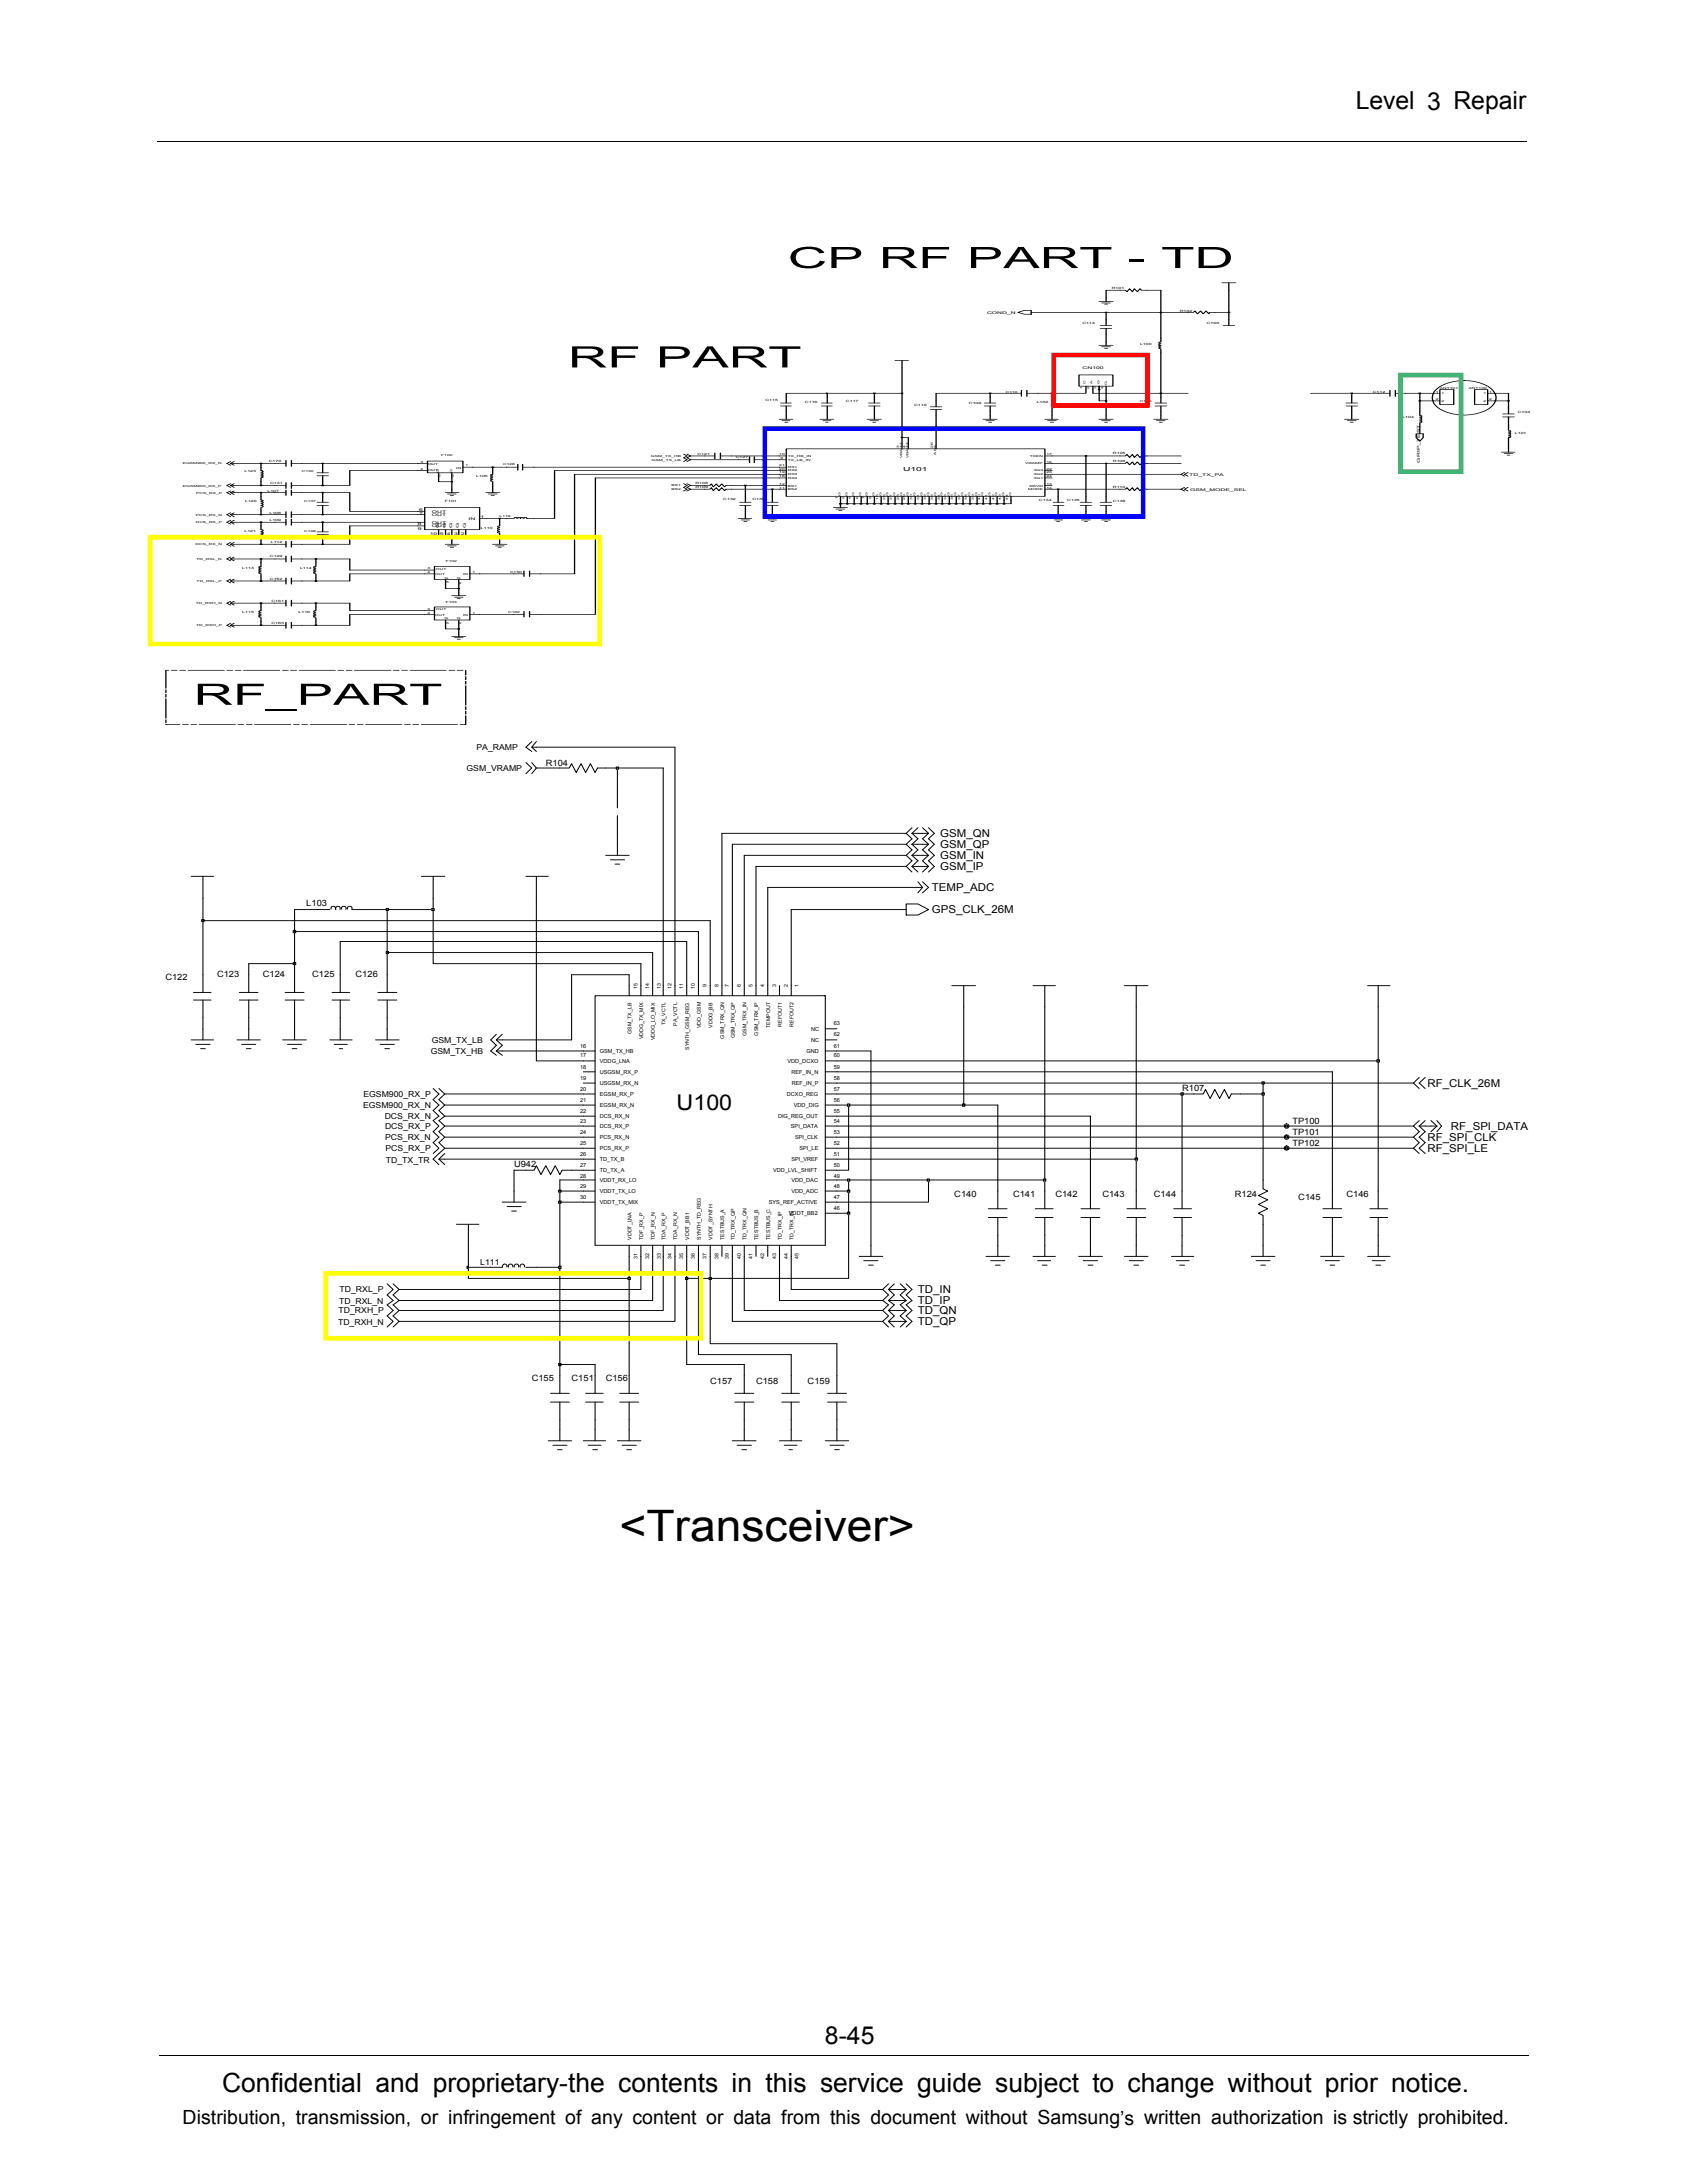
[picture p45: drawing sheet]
<svg xmlns="http://www.w3.org/2000/svg" width="216mm" height="279mm" viewBox="0 0 216 279" stroke-linecap="round" stroke-linejoin="round" font-family="sans-serif">
<defs><g id="words">
<text font-size="5.6" x="79.3" y="197.2">&lt;Transceiver&gt;</text>
<g font-size="3.8">
<text x="100.8" y="34.3">CP RF PART - TD</text>
<text x="72.7" y="47">RF PART</text>
<text x="24.8" y="90.2">RF_PART</text>
</g>
<text font-size="3.4" x="28.4" y="267.7">Confidential and proprietary-the contents in this service guide subject to change without prior notice.</text>
<g font-size="3.2">
<text x="173.5" y="14">Level 3 Repair</text>
<text x="105.6" y="261.6">8-45</text>
</g>
<text font-size="2.8" x="86.6" y="142">U100</text>
<text font-size="2.5" x="23.4" y="271.9">Distribution, transmission, or infringement of any content or data from this document without Samsung’s written authorization is strictly prohibited.</text>
<g font-size="1.4">
<text x="120.3" y="107.1">GSM_QN</text>
<text x="120.3" y="108.6">GSM_QP</text>
<text x="120.3" y="110">GSM_IN</text>
<text x="120.3" y="111.4">GSM_IP</text>
<text x="119.3" y="116.9">GPS_CLK_26M</text>
<text x="119.3" y="114.1">TEMP_ADC</text>
<text x="182.7" y="139.1">RF_CLK_26M</text>
<text x="182.7" y="146">RF_SPI_CLK</text>
<text x="182.7" y="147.4">RF_SPI_LE</text>
<text x="185.7" y="144.6">RF_SPI_DATA</text>
<text x="117.5" y="165.5">TD_IN</text>
<text x="117.5" y="166.9">TD_IP</text>
<text x="117.5" y="168.2">TD_QN</text>
<text x="117.5" y="169.6">TD_QP</text>
</g>
<g font-size="1.1">
<text x="69.9" y="98">R104</text>
<text x="39.2" y="116">L103</text>
<text x="21.2" y="125.5">C122</text>
<text x="27.8" y="125">C123</text>
<text x="33.6" y="125">C124</text>
<text x="40" y="125">C125</text>
<text x="45.5" y="125">C126</text>
<text x="151.3" y="139.6">R107</text>
<text x="165.4" y="143.8">TP100</text>
<text x="65.8" y="149.4">U942</text>
<text x="165.4" y="146.7">TP102</text>
<text x="165.4" y="145.2">TP101</text>
<text x="122.1" y="153.2">C140</text>
<text x="129.6" y="153.2">C141</text>
<text x="135.1" y="153.2">C142</text>
<text x="141.1" y="153.2">C143</text>
<text x="147.7" y="153.2">C144</text>
<text x="158" y="153.2">R124</text>
<text x="166.2" y="153.6">C145</text>
<text x="172.3" y="153.2">C146</text>
<text x="68.1" y="176.8">C155</text>
<text x="73.2" y="176.8">C151</text>
<text x="77.5" y="176.8">C156</text>
<text x="90.9" y="177.2">C157</text>
<text x="96.8" y="177.2">C158</text>
<text x="103.4" y="177.2">C159</text>
</g>
<g font-size="1">
<text x="61" y="96">PA_RAMP</text>
<text x="59.7" y="98.7">GSM_VRAMP</text>
<text x="55.1" y="134.9">GSM_TX_HB</text>
<text x="55.2" y="133.5">GSM_TX_LB</text>
<text x="46.5" y="141.8">EGSM900_RX_N</text>
<text x="46.5" y="140.4">EGSM900_RX_P</text>
<text x="49.2" y="143.2">DCS_RX_N</text>
<text x="49.3" y="145.9">PCS_RX_N</text>
<text x="49.3" y="144.5">DCS_RX_P</text>
<text x="49.3" y="147.3">PCS_RX_P</text>
<text x="49.4" y="148.9">TD_TX_TR</text>
<text x="61.5" y="161.9">L111</text>
<text x="43.4" y="166.8">TD_RXL_N</text>
<text x="43.5" y="165.4">TD_RXL_P</text>
<text x="43.3" y="169.5">TD_RXH_N</text>
<text x="43.3" y="168.1">TD_RXH_P</text>
</g>
<g font-size=".7">
<text x="115.6" y="60.3">U101</text>
<text x="81.6" y="126.6" transform="rotate(-90 81.6 126.6)">15</text>
<text x="83.1" y="126.6" transform="rotate(-90 83.1 126.6)">14</text>
<text x="84.6" y="126.6" transform="rotate(-90 84.6 126.6)">13</text>
<text x="85.2" y="131.2" transform="rotate(-90 85.2 131.2)">TX_VCTL</text>
<text x="85.9" y="126.6" transform="rotate(-90 85.9 126.6)">12</text>
<text x="86.7" y="131.3" transform="rotate(-90 86.7 131.3)">PA_VCTL</text>
<text x="87.4" y="126.6" transform="rotate(-90 87.4 126.6)">11</text>
<text x="88.9" y="126.6" transform="rotate(-90 88.9 126.6)">10</text>
<text x="89.7" y="131.6" transform="rotate(-90 89.7 131.6)">VDD_GSM</text>
<text x="90.4" y="126.4" transform="rotate(-90 90.4 126.4)">9</text>
<text x="91.2" y="131.6" transform="rotate(-90 91.2 131.6)">VDDG_BB</text>
<text x="91.9" y="126.4" transform="rotate(-90 91.9 126.4)">8</text>
<text x="93.3" y="126.4" transform="rotate(-90 93.3 126.4)">7</text>
<text x="94.8" y="126.4" transform="rotate(-90 94.8 126.4)">6</text>
<text x="96.3" y="126.4" transform="rotate(-90 96.3 126.4)">5</text>
<text x="97.8" y="126.4" transform="rotate(-90 97.8 126.4)">4</text>
<text x="98.6" y="131.6" transform="rotate(-90 98.6 131.6)">TEMPOUT</text>
<text x="99.3" y="126.4" transform="rotate(-90 99.3 126.4)">3</text>
<text x="100.1" y="131.4" transform="rotate(-90 100.1 131.4)">REFOUT1</text>
<text x="100.8" y="126.4" transform="rotate(-90 100.8 126.4)">2</text>
<text x="101.6" y="131.4" transform="rotate(-90 101.6 131.4)">REFOUT2</text>
<text x="102.2" y="126.4" transform="rotate(-90 102.2 126.4)">1</text>
<text x="103.8" y="132">NC</text>
<text x="106.7" y="131.2">63</text>
<text x="74.3" y="134.1">16</text>
<text x="74.3" y="135.3">17</text>
<text x="74.3" y="136.8">18</text>
<text x="76.8" y="134.8">GSM_TX_HB</text>
<text x="76.8" y="136.1">VDDG_LNA</text>
<text x="76.8" y="137.5">USGSM_RX_P</text>
<text x="80.8" y="132.3" transform="rotate(-90 80.8 132.3)">GSM_TX_LB</text>
<text x="82.3" y="133" transform="rotate(-90 82.3 133)">VDDG_TX_MIX</text>
<text x="83.8" y="133.1" transform="rotate(-90 83.8 133.1)">VDDG_LO_MIX</text>
<text x="88.2" y="134.3" transform="rotate(-90 88.2 134.3)">SYNTH_GSM_REG</text>
<text x="92.7" y="132.9" transform="rotate(-90 92.7 132.9)">GSM_TRX_QN</text>
<text x="94" y="132.9" transform="rotate(-90 94 132.9)">GSM_TRX_QP</text>
<text x="95.5" y="132.6" transform="rotate(-90 95.5 132.6)">GSM_TRX_IN</text>
<text x="97" y="132.5" transform="rotate(-90 97 132.5)">GSM_TRX_IP</text>
<text x="100.8" y="136.1">VDD_DCXO</text>
<text x="101.3" y="137.5">REF_IN_N</text>
<text x="103.2" y="134.8">GND</text>
<text x="103.8" y="133.3">NC</text>
<text x="106.7" y="135.3">60</text>
<text x="106.7" y="134.1">61</text>
<text x="106.7" y="136.8">59</text>
<text x="106.7" y="132.7">62</text>
<text x="74.3" y="139.6">20</text>
<text x="74.3" y="141">21</text>
<text x="74.3" y="142.4">22</text>
<text x="74.3" y="143.7">23</text>
<text x="74.3" y="138.2">19</text>
<text x="76.8" y="140.3">EGSM_RX_P</text>
<text x="76.8" y="141.7">EGSM_RX_N</text>
<text x="76.8" y="143.1">DCS_RX_N</text>
<text x="76.8" y="138.9">USGSM_RX_N</text>
<text x="99.6" y="143.1">DIG_REG_OUT</text>
<text x="100.7" y="140.3">DCXO_REG</text>
<text x="101.3" y="138.9">REF_IN_P</text>
<text x="101.6" y="141.7">VDD_DIG</text>
<text x="106.7" y="138.2">58</text>
<text x="106.7" y="143.7">54</text>
<text x="106.7" y="142.4">55</text>
<text x="106.7" y="141">56</text>
<text x="106.7" y="139.6">57</text>
<text x="74.3" y="145.1">24</text>
<text x="74.3" y="146.5">25</text>
<text x="74.3" y="147.9">26</text>
<text x="74.3" y="149.3">27</text>
<text x="76.8" y="144.4">DCS_RX_P</text>
<text x="76.8" y="145.8">PCS_RX_N</text>
<text x="76.8" y="147.2">PCS_RX_P</text>
<text x="76.8" y="148.6">TD_TX_B</text>
<text x="101.2" y="144.4">SPI_DATA</text>
<text x="101.3" y="148.6">SPI_VREF</text>
<text x="101.7" y="145.8">SPI_CLK</text>
<text x="102.3" y="147.2">SPI_LE</text>
<text x="106.7" y="149.3">50</text>
<text x="106.7" y="147.9">51</text>
<text x="106.7" y="146.5">52</text>
<text x="106.7" y="145.1">53</text>
<text x="74.3" y="153.4">30</text>
<text x="74.3" y="152">29</text>
<text x="74.3" y="150.7">28</text>
<text x="76.8" y="154.1">VDDT_TX_MIX</text>
<text x="76.8" y="152.7">VDDT_TX_LO</text>
<text x="76.8" y="150">TD_TX_A</text>
<text x="76.8" y="151.3">VDDT_RX_LO</text>
<text x="98.4" y="154.1">SYS_REF_ACTIVE</text>
<text x="99" y="150">VDD_LVL_SHIFT</text>
<text x="101" y="155.5">VDDT_BB2</text>
<text x="101.3" y="152.7">VDD_ADC</text>
<text x="101.3" y="151.3">VDD_DAC</text>
<text x="106.7" y="152">48</text>
<text x="106.7" y="150.7">49</text>
<text x="106.7" y="154.8">46</text>
<text x="106.7" y="153.4">47</text>
<text x="80.8" y="158.7" transform="rotate(-90 80.8 158.7)">VDDT_LNA</text>
<text x="81.6" y="161.2" transform="rotate(-90 81.6 161.2)">31</text>
<text x="82.3" y="158.7" transform="rotate(-90 82.3 158.7)">TDF_RX_P</text>
<text x="83.1" y="161.2" transform="rotate(-90 83.1 161.2)">32</text>
<text x="83.8" y="158.7" transform="rotate(-90 83.8 158.7)">TDF_RX_N</text>
<text x="84.6" y="161.2" transform="rotate(-90 84.6 161.2)">33</text>
<text x="85.2" y="158.7" transform="rotate(-90 85.2 158.7)">TDA_RX_P</text>
<text x="85.9" y="161.2" transform="rotate(-90 85.9 161.2)">34</text>
<text x="86.7" y="158.7" transform="rotate(-90 86.7 158.7)">TDA_RX_N</text>
<text x="87.4" y="161.2" transform="rotate(-90 87.4 161.2)">35</text>
<text x="88.2" y="158.7" transform="rotate(-90 88.2 158.7)">VDDT_BB1</text>
<text x="88.9" y="161.2" transform="rotate(-90 88.9 161.2)">36</text>
<text x="89.7" y="158.7" transform="rotate(-90 89.7 158.7)">SYNTH_TD_REG</text>
<text x="90.4" y="161.2" transform="rotate(-90 90.4 161.2)">37</text>
<text x="91.2" y="158.7" transform="rotate(-90 91.2 158.7)">VDDT_SYNTH</text>
<text x="91.9" y="161.2" transform="rotate(-90 91.9 161.2)">38</text>
<text x="92.7" y="158.7" transform="rotate(-90 92.7 158.7)">TESTBUS_A</text>
<text x="93.3" y="161.2" transform="rotate(-90 93.3 161.2)">39</text>
<text x="94" y="158.7" transform="rotate(-90 94 158.7)">TD_TRX_QP</text>
<text x="94.8" y="161.2" transform="rotate(-90 94.8 161.2)">40</text>
<text x="95.5" y="158.7" transform="rotate(-90 95.5 158.7)">TD_TRX_QN</text>
<text x="96.3" y="161.2" transform="rotate(-90 96.3 161.2)">41</text>
<text x="97" y="158.7" transform="rotate(-90 97 158.7)">TESTBUS_B</text>
<text x="97.8" y="161.2" transform="rotate(-90 97.8 161.2)">42</text>
<text x="98.5" y="158.7" transform="rotate(-90 98.5 158.7)">TESTBUS_C</text>
<text x="99.3" y="161.2" transform="rotate(-90 99.3 161.2)">43</text>
<text x="100.1" y="158.7" transform="rotate(-90 100.1 158.7)">TD_TRX_IP</text>
<text x="100.8" y="161.2" transform="rotate(-90 100.8 161.2)">44</text>
<text x="101.6" y="158.7" transform="rotate(-90 101.6 158.7)">TD_TRX_IN</text>
<text x="102.2" y="161.2" transform="rotate(-90 102.2 161.2)">45</text>
</g>
<g font-size=".5">
<text x="126.3" y="40.2">COND_N</text>
<text x="138.5" y="47.3">CN100</text>
<text x="181.7" y="59.2" transform="rotate(-90 181.7 59.2)">GRIP_TEST</text>
<text x="53.6" y="65.4">6</text>
<text x="53.6" y="65.9">7</text>
<text x="55.3" y="65.6">OUT</text>
<text x="152.2" y="60.9">TD_TX_PA</text>
<text x="152.3" y="62.8">GSM_MODE_SEL</text>
<text x="53.5" y="67.2">8</text>
<text x="53.5" y="67.8">9</text>
<text x="55" y="68.5">10</text>
<text x="55.3" y="66">OUT</text>
<text x="55.3" y="67">OUT</text>
<text x="55.3" y="67.5">OUT</text>
<text x="56.2" y="67.6" transform="rotate(-90 56.2 67.6)">G</text>
<text x="56.3" y="68.5">5</text>
<text x="57" y="67.6" transform="rotate(-90 57 67.6)">G</text>
<text x="57.2" y="68.5">4</text>
<text x="57.8" y="67.6" transform="rotate(-90 57.8 67.6)">G</text>
<text x="58.1" y="68.5">3</text>
<text x="58.7" y="67.6" transform="rotate(-90 58.7 67.6)">G</text>
<text x="59" y="68.5">2</text>
<text x="59.6" y="67.6" transform="rotate(-90 59.6 67.6)">G</text>
<text x="60" y="66.5">IN</text>
<text x="61.5" y="66.4">1</text>
</g>
<g font-size=".4">
<text x="138.5" y="41.5">C114</text>
<text x="142.3" y="37">R101</text>
<text x="151" y="39.9">R102</text>
<text x="154.4" y="41.5">C100</text>
<text x="145.9" y="44.1">L100</text>
<text x="98" y="51.4">C115</text>
<text x="103" y="51.6">C116</text>
<text x="108.3" y="51.4">C117</text>
<text x="117" y="51.9">C119</text>
<text x="124" y="51.7">C109</text>
<text x="132.7" y="51.6">L102</text>
<text x="175.7" y="50.3">C112</text>
<text x="179.5" y="53.5">L104</text>
<text x="194.2" y="52.8">C104</text>
<text x="34.4" y="59.2">C170</text>
<text x="89.3" y="58.3">C121</text>
<text x="94.2" y="58.6">C127</text>
<text x="142.4" y="59.2">R106</text>
<text x="142.4" y="58.1">R105</text>
<text x="193.9" y="55.5">L101</text>
<text x="31.3" y="60.4">L123</text>
<text x="31.4" y="64.2">L120</text>
<text x="34.2" y="62.9">L107</text>
<text x="34.5" y="65.8">L108</text>
<text x="34.6" y="61.9">C131</text>
<text x="56.9" y="64.3">F101</text>
<text x="60.9" y="61.1">L105</text>
<text x="89" y="62.5">R109</text>
<text x="89" y="62">R108</text>
<text x="92.6" y="64.1">C132</text>
<text x="96.3" y="64.1">C133</text>
<text x="133" y="64.2">C134</text>
<text x="136.6" y="64.2">C135</text>
<text x="142.4" y="62.5">R110</text>
<text x="142.4" y="64.2">C138</text>
<text x="31.3" y="68.1">L121</text>
<text x="34.5" y="66.7">L109</text>
<text x="34.5" y="71.3">C149</text>
<text x="34.6" y="69.5">L112</text>
<text x="61.6" y="67.6">L110</text>
<text x="31" y="72.8">L113</text>
<text x="34.5" y="74.3">C152</text>
<text x="34.7" y="77.1">C161</text>
<text x="38.4" y="72.8">L114</text>
<text x="31" y="78.4">L115</text>
<text x="34.7" y="79.9">C163</text>
<text x="38.2" y="78.4">L116</text>
</g>
<g font-size=".3">
<text x="128.7" y="50.2">C110</text>
<text x="138.5" y="49.8" transform="rotate(-90 138.5 49.8)">1</text>
<text x="138.9" y="49.2" transform="rotate(-90 138.9 49.2)">C</text>
<text x="139.4" y="49.8" transform="rotate(-90 139.4 49.8)">2</text>
<text x="139.8" y="49.2" transform="rotate(-90 139.8 49.2)">A</text>
<text x="140.3" y="49.8" transform="rotate(-90 140.3 49.8)">3</text>
<text x="140.7" y="49.2" transform="rotate(-90 140.7 49.2)">G</text>
<text x="141.2" y="49.8" transform="rotate(-90 141.2 49.8)">4</text>
<text x="141.6" y="49.3" transform="rotate(-90 141.6 49.3)">G</text>
<text x="145.9" y="51.4">C120</text>
<text x="183.7" y="50.2">1</text>
<text x="183.7" y="51.2">2</text>
<text x="184.3" y="49.8">ANT101</text>
<text x="184.5" y="50.5">1</text>
<text x="184.5" y="51.4">2</text>
<text x="188" y="49.8">ANT100</text>
<text x="189.9" y="50.5">1</text>
<text x="189.9" y="51.4">2</text>
<text x="190.6" y="50.2">1</text>
<text x="190.6" y="51.2">2</text>
<text x="23.4" y="59.4">EGSM900_RX_N</text>
<text x="53.8" y="59.2">3</text>
<text x="54.7" y="59.5">OUT</text>
<text x="56.5" y="58.4">F100</text>
<text x="58.4" y="60">IN</text>
<text x="59.6" y="59.7">1</text>
<text x="64.4" y="59.5">C128</text>
<text x="83.3" y="58.5">GSM_TX_HB</text>
<text x="83.4" y="59">GSM_TX_LB</text>
<text x="99.7" y="58.3">10</text>
<text x="99.7" y="59.7">21</text>
<text x="99.9" y="58.7">9</text>
<text x="100.8" y="59.9">RX1</text>
<text x="100.8" y="58.5">TX_HB_IN</text>
<text x="100.8" y="59">TX_LB_IN</text>
<text x="115" y="57.3" transform="rotate(-90 115 57.3)">3</text>
<text x="115.5" y="57.4" transform="rotate(-90 115.5 57.4)">TT</text>
<text x="115.5" y="58.7" transform="rotate(-90 115.5 58.7)">VBA</text>
<text x="115.8" y="57.3" transform="rotate(-90 115.8 57.3)">4</text>
<text x="116.2" y="57.4" transform="rotate(-90 116.2 57.4)">TT</text>
<text x="116.2" y="58.7" transform="rotate(-90 116.2 58.7)">VBA</text>
<text x="119.4" y="57.3" transform="rotate(-90 119.4 57.3)">26</text>
<text x="119.8" y="58.2" transform="rotate(-90 119.8 58.2)">ANT</text>
<text x="131.2" y="59.4">VRAMP</text>
<text x="131.8" y="58.5">TXEN</text>
<text x="133.9" y="59.2">16</text>
<text x="133.9" y="58.3">17</text>
<text x="23.4" y="62.3">EGSM900_RX_P</text>
<text x="25.1" y="66">PCS_RX_N</text>
<text x="25.1" y="63.2">PCS_RX_P</text>
<text x="38.6" y="60.5">C130</text>
<text x="38.9" y="64.3">C137</text>
<text x="53.8" y="60.2">4</text>
<text x="54.7" y="60.3">OUT</text>
<text x="56.2" y="60.6" transform="rotate(-90 56.2 60.6)">G</text>
<text x="56.4" y="61" transform="rotate(-90 56.4 61)">5</text>
<text x="57.8" y="60.6" transform="rotate(-90 57.8 60.6)">G</text>
<text x="58.1" y="61" transform="rotate(-90 58.1 61)">2</text>
<text x="86" y="62.7">BS2</text>
<text x="86" y="62.2">BS1</text>
<text x="99.7" y="60.2">20</text>
<text x="99.7" y="60.6">19</text>
<text x="99.7" y="61.1">18</text>
<text x="99.7" y="62">12</text>
<text x="99.7" y="62.5">11</text>
<text x="100.8" y="60.3">RX2</text>
<text x="100.8" y="60.8">RX3</text>
<text x="100.8" y="61.3">RX4</text>
<text x="100.8" y="62.3">BS1</text>
<text x="100.8" y="62.7">BS2</text>
<text x="107.2" y="63.8" transform="rotate(-90 107.2 63.8)">1</text>
<text x="107.6" y="63.4" transform="rotate(-90 107.6 63.4)">G</text>
<text x="108.1" y="63.8" transform="rotate(-90 108.1 63.8)">2</text>
<text x="108.5" y="63.4" transform="rotate(-90 108.5 63.4)">G</text>
<text x="108.9" y="63.8" transform="rotate(-90 108.9 63.8)">5</text>
<text x="109.3" y="63.4" transform="rotate(-90 109.3 63.4)">G</text>
<text x="109.8" y="63.8" transform="rotate(-90 109.8 63.8)">6</text>
<text x="110.2" y="63.4" transform="rotate(-90 110.2 63.4)">G</text>
<text x="110.6" y="63.8" transform="rotate(-90 110.6 63.8)">7</text>
<text x="111" y="63.4" transform="rotate(-90 111 63.4)">G</text>
<text x="111.5" y="63.8" transform="rotate(-90 111.5 63.8)">8</text>
<text x="111.9" y="63.4" transform="rotate(-90 111.9 63.4)">G</text>
<text x="112.4" y="64" transform="rotate(-90 112.4 64)">15</text>
<text x="112.8" y="63.4" transform="rotate(-90 112.8 63.4)">G</text>
<text x="113.3" y="64" transform="rotate(-90 113.3 64)">25</text>
<text x="113.7" y="63.4" transform="rotate(-90 113.7 63.4)">G</text>
<text x="114.2" y="64" transform="rotate(-90 114.2 64)">27</text>
<text x="114.6" y="63.4" transform="rotate(-90 114.6 63.4)">G</text>
<text x="115" y="64" transform="rotate(-90 115 64)">28</text>
<text x="115.5" y="63.4" transform="rotate(-90 115.5 63.4)">G</text>
<text x="115.8" y="64" transform="rotate(-90 115.8 64)">29</text>
<text x="116.2" y="63.4" transform="rotate(-90 116.2 63.4)">G</text>
<text x="116.7" y="64" transform="rotate(-90 116.7 64)">30</text>
<text x="117.2" y="63.4" transform="rotate(-90 117.2 63.4)">G</text>
<text x="117.6" y="64" transform="rotate(-90 117.6 64)">31</text>
<text x="118" y="63.4" transform="rotate(-90 118 63.4)">G</text>
<text x="118.5" y="64" transform="rotate(-90 118.5 64)">32</text>
<text x="118.9" y="63.4" transform="rotate(-90 118.9 63.4)">G</text>
<text x="119.4" y="64" transform="rotate(-90 119.4 64)">33</text>
<text x="119.8" y="63.4" transform="rotate(-90 119.8 63.4)">G</text>
<text x="120.3" y="64" transform="rotate(-90 120.3 64)">34</text>
<text x="120.6" y="63.4" transform="rotate(-90 120.6 63.4)">G</text>
<text x="121.1" y="64" transform="rotate(-90 121.1 64)">35</text>
<text x="121.5" y="63.4" transform="rotate(-90 121.5 63.4)">G</text>
<text x="122" y="64" transform="rotate(-90 122 64)">36</text>
<text x="122.4" y="63.4" transform="rotate(-90 122.4 63.4)">G</text>
<text x="122.9" y="64" transform="rotate(-90 122.9 64)">37</text>
<text x="123.3" y="63.4" transform="rotate(-90 123.3 63.4)">G</text>
<text x="123.7" y="64" transform="rotate(-90 123.7 64)">38</text>
<text x="124.2" y="63.4" transform="rotate(-90 124.2 63.4)">G</text>
<text x="124.6" y="64" transform="rotate(-90 124.6 64)">39</text>
<text x="125.1" y="63.4" transform="rotate(-90 125.1 63.4)">G</text>
<text x="125.4" y="64" transform="rotate(-90 125.4 64)">40</text>
<text x="125.8" y="63.4" transform="rotate(-90 125.8 63.4)">G</text>
<text x="126.3" y="64" transform="rotate(-90 126.3 64)">41</text>
<text x="126.7" y="63.4" transform="rotate(-90 126.7 63.4)">G</text>
<text x="127.2" y="64" transform="rotate(-90 127.2 64)">42</text>
<text x="127.6" y="63.4" transform="rotate(-90 127.6 63.4)">G</text>
<text x="128.1" y="64" transform="rotate(-90 128.1 64)">43</text>
<text x="128.5" y="63.4" transform="rotate(-90 128.5 63.4)">G</text>
<text x="129" y="64" transform="rotate(-90 129 64)">44</text>
<text x="129.4" y="63.4" transform="rotate(-90 129.4 63.4)">G</text>
<text x="131.6" y="62.7">MODE</text>
<text x="131.7" y="62.3">RSVD</text>
<text x="132.3" y="61.3">3G1</text>
<text x="132.3" y="60.8">3G2</text>
<text x="132.3" y="60.3">3G3</text>
<text x="133.9" y="62.5">14</text>
<text x="133.9" y="62">13</text>
<text x="133.9" y="61.1">24</text>
<text x="133.9" y="60.6">23</text>
<text x="133.9" y="60.2">22</text>
<text x="25" y="69.8">DCS_RX_N</text>
<text x="25.1" y="67">DCS_RX_P</text>
<text x="25.1" y="71.7">TD_RXL_N</text>
<text x="38.9" y="68.1">C148</text>
<text x="57" y="71.9">F102</text>
<text x="63.9" y="66.1">L119</text>
<text x="25.1" y="77.3">TD_RXH_N</text>
<text x="25.2" y="74.5">TD_RXL_P</text>
<text x="54.7" y="72.9">3</text>
<text x="54.7" y="73.4">4</text>
<text x="55.6" y="73.6">OUT</text>
<text x="55.8" y="72.9">OUT</text>
<text x="56.9" y="74.1">G</text>
<text x="57" y="77.2">F103</text>
<text x="57.1" y="74.7">5</text>
<text x="58.5" y="74.1">G</text>
<text x="58.7" y="74.8">2</text>
<text x="59.3" y="73.6">IN</text>
<text x="60.5" y="73.4">1</text>
<text x="65.3" y="73.3">C150</text>
<text x="25.1" y="80.2">TD_RXH_P</text>
<text x="54.7" y="78.5">4</text>
<text x="54.7" y="78">3</text>
<text x="55.6" y="78.8">OUT</text>
<text x="55.8" y="78.1">OUT</text>
<text x="56.9" y="79.2">G</text>
<text x="57.1" y="79.8">5</text>
<text x="58.5" y="79.2">G</text>
<text x="58.7" y="79.9">2</text>
<text x="59.3" y="78.8">IN</text>
<text x="60.5" y="78.5">1</text>
<text x="65" y="78.5">C162</text>
</g>
</g></defs>
<g fill="none" stroke="#000" stroke-width=".13">
<path d="M20.2 18.1h175.3M130.3 40l.8-.3h.9v.5h-.9zM140.7 38.6h1.7M141 38.8h1.1M141.4 38.9h.3M141.6 38.1v.5M143.3 37.1h.7l.2 .2 .4-.3 .3 .3 .3-.3 .4 .3 .3-.3 .2 .1h.7M152 40h.7l.2-.2 .4 .4 .3-.4 .4 .4 .3-.4 .4 .4 .1-.2h.7M156.4 36.2h1.8M157.3 36.2v.9M29.5 59.3h.4M29.5 59.1l-.5 .2 .5 .2"/>
<path d="M29.5 59.3l.4 .2M29.9 59.1l-.4 .2M33.4 59.8v.4M35.2 59.3h1.4M36.6 58.9v.8M37.3 59.3h1.3M37.3 58.9v.8M41.3 59.8v.7M53.5 59.3h1.2M54.7 59h4.5v1.5h-4.5zM59.2 59.8h1.3M64.9 59.8h1.4"/>
<path d="M66.3 59.4v.8M66.9 59.4v.8M66.9 59.8h1.4M87.5 58.1l.4 .3-.4 .2 .4 .2-.4 .3M87.9 58.1l.5 .3-.5 .2 .5 .2-.5 .3M90.2 58.4h1.3M91.5 58v.7M92.2 58.4h1.4M92.2 58v.7M94.5 58.8h1.4M95.9 58.4v.8M96.5 58.8h1.5"/>
<path d="M96.5 58.4v.8M99.8 58.4h.8M99.8 59.8h.8M99.8 58.8h.8M99.8 53.7h1.6M99.9 51.6h1.4M99.9 52h1.4M100.1 53.8h1M100.5 54h.3M100.6 50.8v.8M100.6 52v.7M100.6 57.4h33.1v6.1h-33.1z"/>
<path d="M100.6 53.2v.5M105 53.7h1.7M105.2 51.6h1.3M105.2 52h1.3M105.3 53.8h1M105.7 54h.3M105.9 50.8v.8M105.9 52v.7M105.9 53.2v.5M111 53.7h1.8M111.2 52h1.4M111.2 51.6h1.4"/>
<path d="M111.4 53.8h1M111.7 54h.4M111.9 50.8v.8M111.9 52v.7M111.9 53.2v.5M114.6 46.1h1.6M115.4 57v.4M115.4 46.1v.9M116.2 57v.4M119.1 52.4h1.4M119.1 52.1h1.4M119.8 57v.4"/>
<path d="M119.8 51.3v.8M119.8 52.4v.8M125.8 53.7h1.8M126 52h1.4M126 51.6h1.4M126.2 53.8h1M126.6 54h.3M126.7 53.2v.5M126.7 50.8v.8M126.7 52v.7M129.4 50.3h1.3M130.7 50v.7"/>
<path d="M131.4 50.3h1.4M131.4 50v.7M133.7 59.3h.9M133.7 58.4h.9M133.7 53.7h1.7M134.1 53.8h1.1M134.4 54h.4M134.6 52l.3 .1-.3 .1v.5M134.6 50.8v.5M134.6 53.2v.5M134.7 51.4h.2l-.3 .1M134.7 51.8l.2 .1-.3 .1"/>
<path d="M134.7 51.6l.2 .1-.3 .1M138.1 48h4.3v1.4h-4.3zM139 49.4v.5M139.9 49.4v.5M140.7 44.2h1.7M140.7 53.7h1.7M140.7 49.4v.5M140.8 42h1.5M140.8 41.7h1.5M141 44.4h1.1M141 53.8h1.1M141.4 44.6h.3"/>
<path d="M141.4 54h.3M141.6 40.9v.8M141.6 42v.8M141.6 43.8v.4M141.6 49.4v.5M141.6 53.2v.5M143.3 59.3h.7l.2-.2 .4 .4 .3-.4 .3 .4 .4-.4 .3 .4 .2-.2h.7M143.3 58.4h.7l.2-.2 .4 .3 .3-.3 .3 .3 .4-.3 .3 .3 .2-.1h.7M147.7 53.7h1.8M147.8 51.6h1.5M147.8 52h1.5M148 53.8h1.1"/>
<path d="M148.4 54h.3M148.6 53.2v.5M148.6 44.4l-.3 .1 .2 .1M148.6 44l-.3 .1 .3 .1M148.6 44.2l-.3 .1 .2 .1M148.6 43.3v.5l-.3 .1 .2 .1M148.6 44.7v.4M148.6 50.8v.8M148.6 52v.7M156.6 41.7h1.4M157.3 40.9v.8M172.1 53.7h1.8"/>
<path d="M172.3 52h1.4M172.3 51.6h1.4M172.5 53.8h1M172.8 54h.4M173 53.2v.5M173 50.8v.8M173 52v.7M176.5 50.3h1.4M177.9 50v.7M178.6 50.3h1.3M178.6 50v.7M181.2 55.5h.9v.5l-.4 .5-.5-.5z"/>
<path d="M181.7 53.9l.3 .1-.3 .1M181.7 53.4l.3 .1-.3 .1M181.7 53.7h.3l-.3 .1M181.7 52.7v.5l.3 .1-.3 .1M181.7 54.1v.5M183.5 50.3h.8M183.5 51.3h.8M184.3 49.9h1.7v1.9h-1.7zM188.7 49.9h1.7v1.9h-1.7zM190.4 50.3h.9M190.4 51.3h.9M192.2 57.9h1.7"/>
<path d="M192.3 53h1.5M192.3 53.4h1.5M192.5 58.1h1.1M192.9 58.3h.3M193.1 52.2v.8M193.1 53.4v.7M193.1 54.6v.5M193.1 56v.5M193.1 57.4v.5M193.1 55.1l.2 .1-.2 .1M193.1 55.6l.2 .1-.2 .1M193.1 55.3l.2 .1-.2 .1"/>
<path d="M193.1 55.8l.2 .1-.2 .1M29.5 71.3l-.5 .2 .5 .3M29.5 71.5l.4 .3M29.5 71.5h.4M29.5 62.1h.4M29.5 69.7h.4M29.5 65.9h.4M29.5 66.8h.4M29.5 79.8l-.5 .2 .5 .3M29.5 77.2h.4M29.5 77l-.5 .2 .5 .2M29.5 77.2l.4 .2"/>
<path d="M29.5 65.6l-.5 .3 .5 .2M29.5 65.9l.4 .2M29.5 69.4l-.5 .3 .5 .2M29.5 69.7l.4 .2M29.5 62.8l-.5 .3 .5 .2M29.5 63.1l.4 .2M29.5 63.1h.4M29.5 61.9l-.5 .2 .5 .3M29.5 74.1l-.5 .3 .5 .2M29.5 74.4l.4 .2M29.5 74.4h.4M29.5 66.6l-.5 .2 .5 .3"/>
<path d="M29.5 66.8l.4 .3M29.9 71.3l-.4 .2M29.9 79.8l-.4 .2M29.9 77l-.4 .2M29.9 65.6l-.4 .3M29.9 69.4l-.4 .3M29.9 62.8l-.4 .3M29.9 74.1l-.4 .3M29.9 66.6l-.4 .2M29.9 61.9l-.4 .2 .4 .3M33.4 78.7h-.3l.3 .1-.3 .1 .3 .1M33.4 78.4l-.3 .1 .3 .1"/>
<path d="M33.4 77.7v.5l-.3 .1h.3M33.4 67.3v.5M33.4 68.7v.5M33.4 79.1v.4M33.4 73.2l-.3 .1 .1 .1h.2M33.4 72.8h-.3l.3 .1M33.4 73l-.3 .1 .3 .1M33.4 72.5l-.3 .1 .3 .1M33.4 61.2v.5M33.4 63.5v.5M33.4 65v.4M33.4 72v.5"/>
<path d="M33.4 73.4v.5M33.4 68.5l.3 .1-.3 .1M33.4 68.1h.3l-.3 .1M33.4 68.2l.3 .1-.3 .1M33.4 67.8l.3 .1-.3 .1M33.4 61h.3l-.3 .1M33.4 60.5l.3 .1h-.3M33.4 60.7l.3 .1-.3 .1M33.4 60.2l.3 .1-.3 .1M33.4 64.7l.3 .1-.3 .1M33.4 64.3h.3l-.3 .1M33.4 64.5l.3 .1-.3 .1"/>
<path d="M33.4 64l.3 .1-.3 .1M35.2 62.1h1.4M35.2 65.9h1.4M35.2 77.2h1.4M35.2 74.4h1.4M35.2 71.5h1.4M35.2 69.7h1.4M35.2 66.8h1.4M35.2 63.1h1.4M36.6 79.7v.7M36.6 61.8v.7M36.6 65.5v.8"/>
<path d="M36.6 71.2v.7M36.6 74v.8M36.6 76.8v.8M36.6 62.7v.7M36.6 66.4v.8M36.6 69.3v.7M37.3 79.7v.7M37.3 65.9h1.3M37.3 61.8v.7M37.3 65.5v.8M37.3 71.2v.7M37.3 74v.8"/>
<path d="M37.3 76.8v.8M37.3 62.1h1.3M37.3 77.2h1.3M37.3 74.4h1.3M37.3 71.5h1.3M37.3 62.7v.7M37.3 66.4v.8M37.3 69.3v.7M37.3 69.7h1.3M37.3 66.8h1.3M37.3 63.1h1.3M40.4 73.2l-.2 .1 .2 .1"/>
<path d="M40.4 72.7l-.2 .1 .2 .1M40.4 73l-.2 .1 .2 .1M40.4 72.5l-.2 .1 .2 .1M40.4 78.7h-.2l.2 .1-.2 .1 .2 .1M40.4 78.4l-.2 .1 .2 .1M40.4 78.2l-.2 .1h.2M40.4 72v.5M40.4 73.4v.5M40.4 77.7v.4M40.4 79.1v.4M40.6 64.3h1.4M40.6 64.7h1.4"/>
<path d="M40.6 68.1h1.4M40.6 60.5h1.4M40.6 68.4h1.4M40.6 60.9h1.4M41.3 63.5v.8M41.3 64.7v.7M41.3 60.9v.8M41.3 67.3v.8M41.3 68.4v.8M53.5 60.2h1.2M53.5 66.8h.9M53.5 65.9h.9"/>
<path d="M53.5 67.3h.9M53.5 65.4h.9M54.4 73.4h1.2M54.4 73h1.2M54.4 78.6h1.2M54.4 78.1h1.2M54.4 65h7v2.8h-7zM55.6 72.5h4.5v1.7h-4.5zM55.6 77.7h4.5v1.7h-4.5zM56.1 60.5v.7M56.1 67.8v.4M57 74.2v.6"/>
<path d="M57 63.1h1.7M57 79.4v1.1h1.7v1M57 67.8v.4M57 69.7h1.7M57.3 63.2h1.1M57.3 69.9h1.1M57.6 63.4h.4M57.6 70h.4M57.8 60.5v.7M57.8 62.6v.5M57.8 67.8v.4M57.8 69.2v.5"/>
<path d="M57.8 76.2h1.8M58.2 76.4h1M58.5 76.6h.4M58.7 74.2v.6M58.7 67.8v.4M58.7 75.8v.4M58.7 79.4v.6M59.6 67.8v.4M60.1 73.4h1.3M60.1 78.6h1.3M61.4 66.4h.8M62.2 63.1h1.7"/>
<path d="M62.5 63.2h1.1M62.9 63.4h.3M63.1 69.7h1.8M63.1 61.4l-.3 .1 .2 .1M63.1 61h-.3l.2 .1M63.1 61.2l-.3 .1 .2 .1M63.1 60.2v.5l-.3 .1 .2 .1M63.1 61.7v.4M63.1 62.6v.5M63.4 69.9h1.1M63.8 70h.3M63.9 68.1h-.2l.2 .1v.5"/>
<path d="M63.9 67.6h-.2l.2 .1M63.9 67.8l-.2 .1 .2 .1M63.9 69.2v.5M63.9 66.8v.5l-.2 .1 .2 .1M64.9 66.4h.8M65.7 73.4h1.4M65.7 78.6h1.4M65.8 66.3a.17 .17 0 0 1 .2-.1 .17 .17 0 0 1 .2 .2M66.3 66.3a.16 .16 0 0 1 .1-.1 .16 .16 0 0 1 .2 .2M66.6 66.4v-.1a.18 .18 0 0 1 .2-.1 .18 .18 0 0 1 .2 .1l-.1 .1M67.1 78.3v.7M67.1 73.1v.7"/>
<path d="M67.1 66.3l.1-.1 .2 .1v.1h.9M67.8 78.6h1.4M67.8 78.3v.7M67.8 73.1v.7M67.8 73.4h1.4M87.5 61.9l.4 .2-.4 .3 .4 .2-.4 .2M87.9 61.9l.5 .2-.5 .3 .5 .2-.5 .2M90.2 62.1h.7l.1-.2 .3 .4 .4-.4 .3 .4 .4-.4 .3 .4 .2-.2h.7M90.2 62.6h.7l.1-.2 .3 .4 .4-.4 .3 .4 .4-.4 .3 .4 .2-.2h.7M94.5 66.4h1.7M94.7 64.3h1.4M94.7 64.7h1.4"/>
<path d="M94.9 66.5h1M95.2 66.7h.4M95.4 63.5v.8M95.4 64.7v.7M95.4 65.9v.5M98 66.4h1.8M98.1 64.7h1.5M98.1 64.3h1.5M98.3 66.5h1.1M98.7 66.7h.3M98.8 63.5v.8M98.8 64.7v.7"/>
<path d="M98.8 65.9v.5M99.8 62.1h.8M99.8 60.2h.8M99.8 61.2h.8M99.8 62.6h.8M99.8 60.7h.8M106.7 65h1.7M107 65.2h1.1M107.4 65.3h.3M107.6 63.5v.5M107.6 64.5v.5M108.4 63.5v.5"/>
<path d="M109.3 63.5v.5M110.2 63.5v.5M111 63.5v.5M111.9 63.5v.5M112.8 63.5v.5M113.7 63.5v.5M114.5 63.5v.5M115.4 63.5v.5M116.2 63.5v.5M117.1 63.5v.5M118 63.5v.5M118.9 63.5v.5"/>
<path d="M119.8 63.5v.5M120.6 63.5v.5M121.5 63.5v.5M122.4 63.5v.5M123.2 63.5v.5M124.1 63.5v.5M125 63.5v.5M125.8 63.5v.5M126.7 63.5v.5M127.6 63.5v.5M128.5 63.5v.5M129.4 63.5v.5"/>
<path d="M133.7 62.1h.9M133.7 62.6h.9M133.7 60.7h.9M133.7 60.2h.9M133.7 61.2h.9M134.6 66.4h1.7M134.8 64.7h1.3M134.8 64.3h1.3M135 66.5h1M135.3 66.7h.3M135.4 63.5v.8M135.4 64.7v.7"/>
<path d="M135.4 65.9v.5M138.1 66.4h1.8M138.3 64.7h1.4M138.3 64.3h1.4M138.4 66.5h1.1M138.8 66.7h.3M139 63.5v.8M139 64.7v.7M139 65.9v.5M140.7 66.4h1.7M140.8 64.7h1.5M140.8 64.3h1.5"/>
<path d="M141 66.5h1.1M141.4 66.7h.3M141.6 63.5v.8M141.6 64.7v.7M141.6 65.9v.5M143.3 62.6h.7l.2-.2 .4 .4 .3-.4 .3 .4 .4-.4 .3 .4 .2-.2h.7M151.6 60.5l-.5 .2 .5 .2M151.6 62.4l-.5 .2 .5 .2M152 60.5l-.4 .2 .4 .2M152 62.4l-.4 .2 .4 .2M29.5 80h.4M29.5 80l.4 .3"/>
<path d="M35.2 80h1.4M37.3 80h1.3M57.8 81.5h1.8M58.2 81.6h1M58.5 81.8h.4M20.4 263h175.3"/>
</g>
<path d="M58.6 80.5h.2v.1h-.2z" fill="#c3c3c3"/>
<path d="M30 80h3.4M58.6 80.5h.2v.1h-.2zM58.7 80v.5" fill="none" stroke="#000" stroke-width=".13"/>
<path d="M33.3 80h.2v.1h-.2z" fill="#c3c3c3"/>
<path d="M33.3 80h.2v.1h-.2zM33.4 79.5v.5h1.8M38.6 80h1.8" fill="none" stroke="#000" stroke-width=".13"/>
<path d="M40.3 80h.2v.1h-.2z" fill="#c3c3c3"/>
<path d="M30 77.2h3.4v.5M40.3 80h.2v.1h-.2zM40.4 77.2v.5M44.8 77.2v.9h9.6M54.4 78.6h-9.6v1.4h-4.4v-.5M61.4 78.6h4.3M76.2 61.2v17.4h-7" fill="none" stroke="#000" stroke-width=".13"/>
<path d="M33.3 77.2h.2h-.2z" fill="#c3c3c3"/>
<path d="M33.3 77.2h.2h-.2zM33.4 77.2h1.8M38.6 77.2h1.8" fill="none" stroke="#000" stroke-width=".13"/>
<path d="M40.3 77.2h.2h-.2z" fill="#c3c3c3"/>
<path d="M40.3 77.2h.2h-.2zM40.4 77.2h4.4M57 74.8v.5h1.7v.5" fill="none" stroke="#000" stroke-width=".13"/>
<path d="M58.6 75.3h.2v.1h-.2z" fill="#c3c3c3"/>
<path d="M30 74.4h3.4M58.6 75.3h.2v.1h-.2zM58.7 74.8v.5" fill="none" stroke="#000" stroke-width=".13"/>
<path d="M33.3 74.3h.2v.1h-.2z" fill="#c3c3c3"/>
<path d="M33.3 74.3h.2v.1h-.2zM33.4 73.9v.5h1.8M38.6 74.4h1.8" fill="none" stroke="#000" stroke-width=".13"/>
<path d="M40.3 74.3h.2v.1h-.2z" fill="#c3c3c3"/>
<path d="M30 71.5h3.4v.5M40.3 74.3h.2v.1h-.2zM40.4 71.5v.5M44.8 71.5v1.5h9.6M54.4 73.4h-9.6v1h-4.4v-.5M61.4 73.4h4.3M73.5 60.7v12.7h-4.3" fill="none" stroke="#000" stroke-width=".13"/>
<path d="M33.3 71.5h.2v.1h-.2z" fill="#c3c3c3"/>
<path d="M33.3 71.5h.2v.1h-.2zM33.4 71.5h1.8M38.6 71.5h1.8" fill="none" stroke="#000" stroke-width=".13"/>
<path d="M40.3 71.5h.2v.1h-.2z" fill="#c3c3c3"/>
<path d="M30 69.7h3.4M40.3 71.5h.2v.1h-.2zM40.4 71.5h4.4" fill="none" stroke="#000" stroke-width=".13"/>
<path d="M33.3 69.6h.2v.1h-.2z" fill="#c3c3c3"/>
<path d="M33.3 69.6h.2v.1h-.2zM33.4 69.2v.5h1.8M38.6 69.7h2.7" fill="none" stroke="#000" stroke-width=".13"/>
<path d="M41.2 69.6h.2v.1h-.2z" fill="#c3c3c3"/>
<path d="M41.2 69.6h.2v.1h-.2zM44.8 67.3v2.4h-3.5v-.5M56.1 68.2v.5h.9M57.8 68.7v.5M63.9 68.7v.5" fill="none" stroke="#000" stroke-width=".13"/>
<path d="M56.9 68.7h.1z" fill="#c3c3c3"/>
<path d="M56.9 68.7h.1zM57 68.2v.5h.8" fill="none" stroke="#000" stroke-width=".13"/>
<path d="M57.7 68.7h.2h-.2z" fill="#c3c3c3"/>
<path d="M57.7 68.7h.2h-.2zM57.8 68.2v.5h.9" fill="none" stroke="#000" stroke-width=".13"/>
<path d="M58.6 68.7h.2h-.2z" fill="#c3c3c3"/>
<path d="M30 66.8h3.4v.5M41.3 66.8v.5M44.8 67.3h8.7M58.6 68.7h.2h-.2zM58.7 68.2v.5h.9v-.5" fill="none" stroke="#000" stroke-width=".13"/>
<path d="M33.3 66.8h.2v.1h-.2z" fill="#c3c3c3"/>
<path d="M33.3 66.8h.2v.1h-.2zM33.4 66.8h1.8M38.6 66.8h2.7" fill="none" stroke="#000" stroke-width=".13"/>
<path d="M41.2 66.8h.2v.1h-.2z" fill="#c3c3c3"/>
<path d="M41.2 66.8h.2v.1h-.2zM41.3 66.8h12.2M62.2 66.4h1.7v.4" fill="none" stroke="#000" stroke-width=".13"/>
<path d="M63.9 66.3h.1v.1h-.1z" fill="#c3c3c3"/>
<path d="M30 65.9h3.4M63.9 66.3h.1v.1h-.1zM63.9 66.4h1M71 60.2v6.2h-2.7" fill="none" stroke="#000" stroke-width=".13"/>
<path d="M33.3 65.8h.2v.1h-.2z" fill="#c3c3c3"/>
<path d="M33.3 65.8h.2v.1h-.2zM33.4 65.4v.5h1.8M38.6 65.9h2.7" fill="none" stroke="#000" stroke-width=".13"/>
<path d="M41.2 65.8h.2v.1h-.2z" fill="#c3c3c3"/>
<path d="M41.2 65.8h.2v.1h-.2zM41.3 65.4v.5h12.2M44.8 63.1v2.3h8.7M95.4 65.4v.5M98.8 65.4v.5M135.4 65.4v.5M139 65.4v.5M141.6 65.4v.5" fill="none" stroke="#000" stroke-width=".13"/>
<path d="M107.5 64.4h.2v.1h-.2z" fill="#c3c3c3"/>
<path d="M107.5 64.4h.2v.1h-.2zM107.6 64v.5h.8" fill="none" stroke="#000" stroke-width=".13"/>
<path d="M108.4 64.4h.1v.1h-.1z" fill="#c3c3c3"/>
<path d="M108.3 64.4h.2v.1h-.2zM108.4 64v.5h.9" fill="none" stroke="#000" stroke-width=".13"/>
<path d="M109.2 64.4h.2v.1h-.2z" fill="#c3c3c3"/>
<path d="M109.2 64.4h.2v.1h-.2zM109.3 64v.5h.9" fill="none" stroke="#000" stroke-width=".13"/>
<path d="M110.1 64.4h.2v.1h-.2z" fill="#c3c3c3"/>
<path d="M110.1 64.4h.2v.1h-.2zM110.2 64v.5h.8" fill="none" stroke="#000" stroke-width=".13"/>
<path d="M110.9 64.4h.2v.1h-.2z" fill="#c3c3c3"/>
<path d="M110.9 64.4h.2v.1h-.2zM111 64v.5h.9" fill="none" stroke="#000" stroke-width=".13"/>
<path d="M111.8 64.4h.2v.1h-.2z" fill="#c3c3c3"/>
<path d="M111.8 64.4h.2v.1h-.2zM111.9 64v.5h.9" fill="none" stroke="#000" stroke-width=".13"/>
<path d="M112.7 64.4h.2v.1h-.2z" fill="#c3c3c3"/>
<path d="M112.7 64.4h.2v.1h-.2zM112.8 64v.5h.9" fill="none" stroke="#000" stroke-width=".13"/>
<path d="M113.6 64.4h.1v.1h-.1z" fill="#c3c3c3"/>
<path d="M113.6 64.4h.1v.1h-.1zM113.7 64v.5h.9" fill="none" stroke="#000" stroke-width=".13"/>
<path d="M114.5 64.4h.2v.1h-.2z" fill="#c3c3c3"/>
<path d="M114.5 64.4h.2v.1h-.2zM114.6 64v.5h.8" fill="none" stroke="#000" stroke-width=".13"/>
<path d="M115.4 64.4h.1v.1h-.1z" fill="#c3c3c3"/>
<path d="M115.4 64.4h.1v.1h-.1zM115.4 64v.5h.8" fill="none" stroke="#000" stroke-width=".13"/>
<path d="M116.2 64.4h.1v.1h-.1z" fill="#c3c3c3"/>
<path d="M116.2 64.4h.1v.1h-.1zM116.2 64v.5h.9" fill="none" stroke="#000" stroke-width=".13"/>
<path d="M117.1 64.4h.1v.1h-.1z" fill="#c3c3c3"/>
<path d="M117 64.4h.2v.1h-.2zM117.1 64v.5h.9" fill="none" stroke="#000" stroke-width=".13"/>
<path d="M117.9 64.4h.2v.1h-.2z" fill="#c3c3c3"/>
<path d="M117.9 64.4h.2v.1h-.2zM118 64v.5h.9" fill="none" stroke="#000" stroke-width=".13"/>
<path d="M118.8 64.4h.2v.1h-.2z" fill="#c3c3c3"/>
<path d="M118.8 64.4h.2v.1h-.2zM118.9 64v.5h.9" fill="none" stroke="#000" stroke-width=".13"/>
<path d="M119.7 64.4h.2v.1h-.2z" fill="#c3c3c3"/>
<path d="M119.7 64.4h.2v.1h-.2zM119.8 64v.5h.8" fill="none" stroke="#000" stroke-width=".13"/>
<path d="M120.5 64.4h.2v.1h-.2z" fill="#c3c3c3"/>
<path d="M120.5 64.4h.2v.1h-.2zM120.6 64v.5h.9" fill="none" stroke="#000" stroke-width=".13"/>
<path d="M121.4 64.4h.2v.1h-.2z" fill="#c3c3c3"/>
<path d="M121.4 64.4h.2v.1h-.2zM121.5 64v.5h.9" fill="none" stroke="#000" stroke-width=".13"/>
<path d="M122.3 64.4h.2v.1h-.2z" fill="#c3c3c3"/>
<path d="M122.3 64.4h.2v.1h-.2zM122.4 64v.5h.9" fill="none" stroke="#000" stroke-width=".13"/>
<path d="M123.2 64.4h.1v.1h-.1z" fill="#c3c3c3"/>
<path d="M123.2 64.4h.1v.1h-.1zM123.3 64v.5h.8" fill="none" stroke="#000" stroke-width=".13"/>
<path d="M124.1 64.4h.1v.1h-.1z" fill="#c3c3c3"/>
<path d="M124.1 64.4h.1v.1h-.1zM124.1 64v.5h.9" fill="none" stroke="#000" stroke-width=".13"/>
<path d="M124.9 64.4h.2v.1h-.2z" fill="#c3c3c3"/>
<path d="M124.9 64.4h.2v.1h-.2zM125 64v.5h.8" fill="none" stroke="#000" stroke-width=".13"/>
<path d="M125.8 64.4h.1v.1h-.1z" fill="#c3c3c3"/>
<path d="M125.7 64.4h.2v.1h-.2zM125.8 64v.5h.9" fill="none" stroke="#000" stroke-width=".13"/>
<path d="M126.6 64.4h.2v.1h-.2z" fill="#c3c3c3"/>
<path d="M126.6 64.4h.2v.1h-.2zM126.7 64v.5h.9" fill="none" stroke="#000" stroke-width=".13"/>
<path d="M127.5 64.4h.2v.1h-.2z" fill="#c3c3c3"/>
<path d="M127.5 64.4h.2v.1h-.2zM127.6 64v.5h.9" fill="none" stroke="#000" stroke-width=".13"/>
<path d="M128.4 64.4h.2v.1h-.2z" fill="#c3c3c3"/>
<path d="M139 58.4v5.1M141.6 59.3v4.2M29.9 63.1h3.5v.4M41.3 63.1v.4M95.4 62.1v1.4M98.8 62.6v.9M128.4 64.4h.2v.1h-.2zM128.5 64v.5h.9v-.5M135.4 62.6v.9" fill="none" stroke="#000" stroke-width=".13"/>
<path d="M33.3 63h.2v.1h-.2z" fill="#c3c3c3"/>
<path d="M33.3 63h.2v.1h-.2zM33.4 63.1h1.8M38.6 63.1h2.7" fill="none" stroke="#000" stroke-width=".13"/>
<path d="M41.2 63h.2v.1h-.2z" fill="#c3c3c3"/>
<path d="M41.2 63h.2v.1h-.2zM41.3 63.1h3.5M57.8 61.7v.9M63.1 62.1v.5M88.4 62.6h1.8M93.6 62.6h5.2" fill="none" stroke="#000" stroke-width=".13"/>
<path d="M98.8 62.6h.1v.1h-.1z" fill="#c3c3c3"/>
<path d="M98.8 62.6h.1v.1h-.1zM98.8 62.6h1M134.6 62.6h.8" fill="none" stroke="#000" stroke-width=".13"/>
<path d="M135.3 62.6h.2v.1h-.2z" fill="#c3c3c3"/>
<path d="M30 62.1h3.4M135.3 62.6h.2v.1h-.2zM135.4 62.6h7.9M146.8 62.6h4.3" fill="none" stroke="#000" stroke-width=".13"/>
<path d="M33.3 62.1h.2v.1h-.2z" fill="#c3c3c3"/>
<path d="M33.3 62.1h.2v.1h-.2zM33.4 61.7v.4h1.8M38.6 62.1h2.7" fill="none" stroke="#000" stroke-width=".13"/>
<path d="M41.2 62.1h.2v.1h-.2z" fill="#c3c3c3"/>
<path d="M41.2 62.1h.2v.1h-.2zM44.8 60.2v1.9h-3.5v-.4M88.4 62.1h1.8M93.6 62.1h1.8" fill="none" stroke="#000" stroke-width=".13"/>
<path d="M95.3 62.1h.2v.1h-.2z" fill="#c3c3c3"/>
<path d="M56.1 61.2v.5h1.7M95.3 62.1h.2v.1h-.2zM95.4 62.1h4.4" fill="none" stroke="#000" stroke-width=".13"/>
<path d="M57.7 61.6h.2v.1h-.2z" fill="#c3c3c3"/>
<path d="M33.4 59.3v.5M41.3 59.3v.5M60.5 59.8h2.6v.4M44.8 60.2h8.7M57.7 61.6h.2v.1h-.2zM57.8 61.2v.5M71 60.2h28.8M73.5 60.7h26.3M76.2 61.2h23.6M134.6 60.7h16.5" fill="none" stroke="#000" stroke-width=".13"/>
<path d="M63 59.8h.2h-.2z" fill="#c3c3c3"/>
<path d="M30 59.3h3.4M63 59.8h.2h-.2zM63.1 59.8h1.8M68.3 59.8h31.5" fill="none" stroke="#000" stroke-width=".13"/>
<path d="M33.3 59.3h.2v.1h-.2z" fill="#c3c3c3"/>
<path d="M33.3 59.3h.2v.1h-.2zM33.4 59.3h1.8M38.6 59.3h2.7" fill="none" stroke="#000" stroke-width=".13"/>
<path d="M41.2 59.3h.2v.1h-.2z" fill="#c3c3c3"/>
<path d="M41.2 59.3h.2v.1h-.2zM41.3 59.3h12.2M134.6 59.3h7" fill="none" stroke="#000" stroke-width=".13"/>
<path d="M141.5 59.3h.1v.1h-.1z" fill="#c3c3c3"/>
<path d="M88.4 58.8h6.1M88.4 58.4h1.8M93.6 58.4h6.2M98 58.8h1.8M134.6 58.4h4.4M141.5 59.3h.1v.1h-.1zM141.6 59.3h1.7M146.8 59.3h4.3" fill="none" stroke="#000" stroke-width=".13"/>
<path d="M138.9 58.3h.2v.1h-.2z" fill="#c3c3c3"/>
<path d="M115.4 56v1M116.2 56v1M119.8 55.1v1.9M138.9 58.3h.2v.1h-.2zM139 58.4h4.3M146.8 58.4h4.3M193.1 56.5v.9" fill="none" stroke="#000" stroke-width=".13"/>
<path d="M115.4 55.9h.1v.1h-.1z" fill="#c3c3c3"/>
<g fill="none" stroke="#000" stroke-width=".13">
<path d="M100.6 52.7v.5M105.9 52.7v.5M111.9 52.7v.5M115.4 55.9h.1v.1h-.1zM115.4 50.3v5.7h.8M119.8 53.2v1.9M119.8 50.3v1M126.7 52.7v.5M134.6 52.7v.5M140.7 49.9v1.4h.9v1.9M148.6 52.7v.5M173 52.7v.5"/>
<path d="M181.7 54.6v.9M181.7 51.3v1.4M193.1 54.1v.5M193.1 51.3v.9"/>
</g>
<path d="M141.5 51.3h.1v.1h-.1z" fill="#c3c3c3"/>
<path d="M141.5 51.3h.1v.1h-.1zM141.6 49.9v1.4" fill="none" stroke="#000" stroke-width=".13"/>
<path d="M181.6 51.3h.2v.1h-.2z" fill="#c3c3c3"/>
<path d="M181.6 51.3h.2v.1h-.2zM181.7 50.3v1h1.8M191.3 51.3h1.8" fill="none" stroke="#000" stroke-width=".13"/>
<path d="M193 51.3h.1v.1h-.1z" fill="#c3c3c3"/>
<path d="M105.9 50.8v-.5h-5.3v.5M111.9 50.3v.5M126.7 50.3v.5M134.6 50.3v.5M148.6 50.3v.5M173 50.3v.5M193 51.3h.1v.1h-.1zM193.1 50.3v1" fill="none" stroke="#000" stroke-width=".13"/>
<path d="M105.8 50.3h.1v.1h-.1z" fill="#c3c3c3"/>
<path d="M105.8 50.3h.1v.1h-.1zM105.9 50.3h6" fill="none" stroke="#000" stroke-width=".13"/>
<path d="M111.8 50.3h.2v.1h-.2z" fill="#c3c3c3"/>
<path d="M111.8 50.3h.2v.1h-.2zM111.9 50.3h3.5" fill="none" stroke="#000" stroke-width=".13"/>
<path d="M115.4 50.3h.1v.1h-.1z" fill="#c3c3c3"/>
<path d="M115.4 50.3h.1v.1h-.1zM115.4 47v3.3M119.8 50.3h6.9" fill="none" stroke="#000" stroke-width=".13"/>
<path d="M126.6 50.3h.2v.1h-.2z" fill="#c3c3c3"/>
<path d="M126.6 50.3h.2v.1h-.2zM126.7 50.3h2.7M132.8 50.3h1.8" fill="none" stroke="#000" stroke-width=".13"/>
<path d="M134.6 50.3h.1v.1h-.1z" fill="#c3c3c3"/>
<path d="M134.6 50.3h.1v.1h-.1zM139 49.9v.4h-4.4M139.9 49.9v.4h8.7" fill="none" stroke="#000" stroke-width=".13"/>
<path d="M148.5 50.3h.2v.1h-.2z" fill="#c3c3c3"/>
<path d="M148.5 50.3h.1v.1h-.1zM148.6 45.1v5.2h3.4M167.7 50.3h5.3" fill="none" stroke="#000" stroke-width=".13"/>
<path d="M172.9 50.3h.2v.1h-.2z" fill="#c3c3c3"/>
<path d="M172.9 50.3h.2v.1h-.2zM173 50.3h3.5M179.9 50.3h1.8" fill="none" stroke="#000" stroke-width=".13"/>
<path d="M181.6 50.3h.2v.1h-.2z" fill="#c3c3c3"/>
<path d="M181.6 50.3h.2v.1h-.2zM181.7 50.3h1.8M191.3 50.3h1.8" fill="none" stroke="#000" stroke-width=".13"/>
<path d="M140.6 49.8h.2v.1h-.2z" fill="#c3c3c3"/>
<path d="M132 40h9.6v.9M148.6 40v3.3M157.3 40v.9M140.6 49.8h.2v.1h-.2zM140.7 49.4v.5M141.6 42.8v1" fill="none" stroke="#000" stroke-width=".13"/>
<path d="M141.5 39.9h.1v.1h-.1z" fill="#c3c3c3"/>
<path d="M141.5 39.9h.1v.1h-.1zM141.6 40h7" fill="none" stroke="#000" stroke-width=".13"/>
<path d="M148.5 39.9h.2v.1h-.2z" fill="#c3c3c3"/>
<path d="M148.5 39.9h.1v.1h-.1zM148.6 37.1v2.9h3.4M155.5 40h1.8" fill="none" stroke="#000" stroke-width=".13"/>
<path d="M157.2 39.9h.2v.1h-.2z" fill="#c3c3c3"/>
<g fill="none" stroke="#000" stroke-width=".13">
<path d="M143.3 37.1h-1.7v1M146.8 37.1h1.8M157.2 39.9h.2v.1h-.2zM157.3 37.1v2.9M183.9 49.8a6.2 6.2 0 0 1 7 0 1.37 1.37 0 0 1 0 2.2 6.2 6.2 0 0 1-7 0 1.4 1.4 0 0 1 0-2.2zM21.2 92.7h1.8M21.2 88.3v.4M21.2 88.9v.3M21.2 89.4v2.5M21.2 92.1v.4M21.6 85.8h-.4v2.3M22 85.8h.6"/>
<path d="M23 85.8h.7M23.4 92.7h.7M24.1 85.8h4.6M24.4 92.7h.7M25.5 92.7h4.6M29 85.8h.8M30.1 85.8h.7M30.5 92.7h.7M31.2 85.8h4.6M31.5 92.7h.8M32.6 92.7h4.6M36.2 85.8h.7"/>
<path d="M37.2 85.8h.7M37.6 92.7h.7M38.3 85.8h4.6M38.6 92.7h.7M39.7 92.7h4.6M43.3 85.8h.7M44.3 85.8h.7M44.7 92.7h.7M45.4 85.8h4.6M45.8 92.7h.7M46.8 92.7h4.6M50.4 85.8h.7"/>
<path d="M51.4 85.8h.7M51.8 92.7h.7M52.5 85.8h4.6M52.9 92.7h.6M53.9 92.7h4.6M57.5 85.8h.7M58.5 85.8h.7M59.6 91.6v1.1h-.7M59.6 85.8v.6M59.6 86.6v.4M59.6 87.2v.4M59.6 87.8v2.5"/>
<path d="M59.6 90.4v.4M59.6 91v.4M67.3 97.6l.7 .7-.7 .7M68 97.6l.6 .7-.6 .7M68.1 94.9l-.8 .7 .8 .6M68.1 95.6h.5M68.6 94.9l-.5 .7 .5 .6M71.6 98.3h1.3l.3-.6 .5 1.2 .7-1.2 .5 1.2 .7-1.2 .6 1.2 .3-.6h1M24.5 112.2h2.8M26 112.2v2.8M40.7 116.4h1.5M42.4 116.4a.28 .28 0 0 1 .3-.4 .28 .28 0 0 1 .2 .4"/>
<path d="M43 116.4a.29 .29 0 0 1 .3-.4 .29 .29 0 0 1 .2 .4M43.7 116.4v-.1a.29 .29 0 0 1 .3-.3 .29 .29 0 0 1 .3 .4M44.5 116.4a.29 .29 0 0 1 .3-.4 .29 .29 0 0 1 .2 .4M45.1 116.4h1.5M53.9 112.2h3M55.4 112.2v2.8M67.3 112.2h2.9M68.6 112.2v2.8M77.5 109.5h3M78.1 110h1.8M78.7 110.6h.6M79 101.1v2.3"/>
<path d="M79 104.4v2.3M79 108.1v1.4M116 115.7h1.5l1.3 .7-1.3 .7h-1.5zM116.7 110.9h2.1M116.7 110.9l.8 .7M116.7 109.5h2.1M116.7 108.1h2.1M116.7 109.5l.8 .7-.8 .7M116.7 108.1l.8 .7-.8 .7M116.7 106.7h2.1M116.7 105.9l-.7 .8 .7 .7-.7 .7 .7 .7-.7 .7 .7 .7-.7 .7 .7 .7M116.7 106.7l.8 .7-.8 .7"/>
<path d="M117.5 112.9l.6 .7M117.5 113.6h.6M117.5 105.9l-.8 .8M118.1 112.9l.7 .7-.7 .7M118.1 113.6l-.6 .7M118.1 105.9l.7 .8M118.8 110.9l-.7 .7M118.8 109.5l-.7 .7 .7 .7M118.8 108.1l-.7 .7 .7 .7M118.8 105.9l.8 .8-.8 .7 .8 .7-.8 .7 .8 .7-.8 .7 .8 .7-.8 .7M118.8 106.7l-.7 .7 .7 .7M24.5 133.1h2.8"/>
<path d="M24.8 128h2.2M24.8 127h2.2M25.1 133.7h1.8M25.7 134.2h.6M26 131.7v1.4M26 124.8v2.2M26 128v2.3M30.3 133.1h3M30.6 127h2.4M30.6 128h2.4M30.9 133.7h1.8M31.5 134.2h.6"/>
<path d="M31.8 131.7v1.4M31.8 124.8v2.2M31.8 128v2.3M36.2 133.1h3M36.5 127h2.4M36.5 128h2.4M36.8 133.7h1.8M37.4 134.2h.6M37.7 131.7v1.4M37.7 124.8v2.2M37.7 128v2.3M42.2 133.1h2.9"/>
<path d="M42.5 128h2.2M42.5 127h2.2M42.8 133.7h1.6M43.4 134.2h.5M43.5 131.7v1.4M43.5 124.8v2.2M43.5 128v2.3M48.1 133.1h3M48.4 127h2.4M48.4 128h2.4M48.7 133.7h1.8M49.3 134.2h.5"/>
<path d="M49.5 131.7v1.4M49.6 124.8v2.2M49.6 128v2.3M55.4 139.3l.8 .7-.8 .7 .8 .7-.8 .7 .8 .8-.8 .5 .8 .7-.8 .7 .8 .7-.8 .7 .8 .8-.8 .6M56.2 139.3l.7 .7-.7 .7 .7 .7-.7 .7 .7 .8-.7 .5 .7 .7-.7 .7 .7 .7-.7 .7 .7 .8-1.5 1.4 .8 .7M63.5 133.1h.8M63.5 134.5l.8 .6M63.5 134.5h.8M63.5 132.4l-.7 .7 .7 .7-.7 .7 .7 .6M64.3 132.4l-.8 .7 .8 .7-.8 .7M74.7 134.5h1.5M74.7 137.2h1.5"/>
<path d="M74.7 135.8h1.5M74.7 138.6h1.5M76.2 127.4h29.4v32h-29.4zM80.5 126.2v1.2M82 126.2v1.2M83.5 126.2v1.2M84.9 126.2v1.2M86.4 126.2v1.2M87.9 126.2v1.2M89.4 126.2v1.2M90.9 126.2v1.2M92.4 126.2v1.2"/>
<path d="M93.7 126.2v1.2M95.3 126.2v1.2M96.8 126.2v1.2M98.3 126.2v1.2M99.8 126.2v1.2M101.3 126.2v1.2M105.5 127.4h.1M105.6 134.5h1.5M105.6 137.2h1.5M105.6 131.7h1.5M105.6 133.1h1.5M105.6 135.8h1.5"/>
<path d="M105.6 138.6h1.5M121.8 126.2h3M123.3 126.2v2.7M132.2 126.2h2.9M133.7 126.2v2.7M143.9 126.2h3M145.4 126.2v2.7M175 126.2h2.9M176.4 126.2v2.7M181.6 137.9l-.7 .7 .7 .7M182.4 137.9l-.8 .7 .8 .7M56.2 148.4l.7 .7"/>
<path d="M56.2 148.4h.7M56.9 147.6l-.7 .8M58.4 156.7h2.9M59.9 156.7v2.7M64.3 153.9h3M64.9 154.4h1.8M65.5 155h.6M65.8 152.4v1.5M67.3 149.8h1l.3-.6 .6 1.1 .6-1.1 .7 1.1 .6-1.1 .5 1.1 .3-.5h1.3M74.7 148.4h1.5M74.7 140h1.5M74.7 142.9h1.5"/>
<path d="M74.7 145.5h1.5M74.7 151h1.5M74.7 153.9h1.5M74.7 144.1h1.5M74.7 141.4h1.5M74.7 147h1.5M74.7 149.8h1.5M74.7 152.4h1.5M80.5 159.4v1.4M82 159.4v1.4M83.5 159.4v1.4M84.9 159.4v1.4"/>
<path d="M86.4 159.4v1.4M87.9 159.4v1.4M89.4 159.4v1.4M90.9 159.4v1.4M92.4 159.4v1.4M93.7 159.4v1.4M95.2 159.4v1.4M96.8 159.4v1.4M98.3 159.4v1.4M99.8 159.4v1.4M101.3 159.4v1.4M105.6 148.4h1.5"/>
<path d="M105.6 140h1.5M105.6 142.9h1.5M105.6 145.5h1.5M105.6 151h1.5M105.6 153.9h1.5M105.6 144.1h1.5M105.6 141.4h1.5M105.6 147h1.5M105.6 149.8h1.5M105.6 152.4h1.5M105.6 155.3h1.5M111.5 159.4v1.4"/>
<path d="M126.5 154.7h2.4M126.5 155.8h2.4M127.7 152.4v2.3M127.7 155.8v2.3M127.7 159.4v1.4M132.5 155.8h2.3M132.5 154.7h2.3M133.7 159.4v1.4M133.7 152.4v2.3M133.7 155.8v2.3M138.3 154.7h2.5M138.3 155.8h2.5"/>
<path d="M139.6 159.4v1.4M139.6 152.4v2.3M139.6 155.8v2.3M144.2 154.7h2.4M144.2 155.8h2.4M145.4 159.4v1.4M145.4 152.4v2.3M145.4 155.8v2.3M150.2 155.8h2.3M150.2 154.7h2.3M151.3 159.4v1.4M151.3 152.4v2.3"/>
<path d="M151.3 155.8v2.3M152.8 140h1.2l.3-.6 .6 1.2 .6-1.2 .6 1.2 .6-1.2 .6 1.2 .3-.6h1.2M161.6 151v1.2l.6 .2-1.1 .6 1.1 .6-1.1 .6 1.1 .5-1.1 .6 .5 .3v1.1M161.6 159.4v1.4M169.3 155.8h2.4M169.3 154.7h2.4M170.5 152.4v2.3M170.5 155.8v2.3M170.5 159.4v1.4M175.3 154.7h2.3M175.3 155.8h2.3M176.4 159.4v1.4"/>
<path d="M176.4 152.4v2.3M176.4 155.8v2.3M181.6 144.1h2.3M181.6 144.1l.8 .7-.8 .7 .8 .7-.8 .8 .8 .6M181.6 143.4l-.7 .7 .7 .7-.7 .7 .7 .7-.7 .8 .7 .6M182.4 143.4l-.8 .7M183.1 143.4l.8 .7M183.9 143.4l.6 .7-.6 .7M183.9 144.1l-.8 .7M49.5 164.3l.8 .7-.8 .7 .8 .8-.7 .5 .7 .7-.7 .7 .7 .7-.7 .7M50.3 164.3l.8 .7-.8 .7 .8 .8-.8 .5 .8 .7-.8 .7 .8 .7-.8 .7M62.8 162.2h1.5"/>
<path d="M64.9 162.2a.3 .3 0 0 0-.3-.4 .3 .3 0 0 0-.3 .4M65.6 162.2a.3 .3 0 0 0-.3-.4 .3 .3 0 0 0-.2 .4M66.4 162.2a.29 .29 0 0 0-.3-.4 .29 .29 0 0 0-.3 .4M67.1 162.2a.29 .29 0 0 0-.3-.4 .29 .29 0 0 0-.2 .4M67.3 162.2h1.3M70.5 178.3h2.4M70.5 179.5h2.4M71.6 179.5v4.9M71.6 174.6v3.7M75 179.5h2.2M75 178.3h2.2M76.2 174.6v3.7"/>
<path d="M76.2 179.5v4.9M79.3 178.3h2.4M79.3 179.5h2.4M80.5 179.5v4.9M80.5 163.6v14.7M94 178.3h2.5M94 179.5h2.5M95.2 179.5v4.9M95.3 174.6l-.1 3.7M100.1 178.3h2.2M100.1 179.5h2.2M101.3 179.5v4.9"/>
<path d="M101.3 173.4v4.9M105.9 179.5h2.4M105.9 178.3h2.4M107.1 176.1v2.2M107.1 179.5v2.2M107.1 172v4.1M110 160.8h3M110.6 161.4h1.8M111.2 161.9h.6M113.7 166.5h2.3M113.7 169.1h2.3M113.7 166.5l.7 .5-.7 .7"/>
<path d="M113.7 169.1l.7 .7M113.7 165h2.3M113.7 164.3l-.7 .7 .7 .7-.7 .8 .7 .5-.7 .7 .7 .7-.7 .7 .7 .7M113.7 165l.7 .7-.7 .8M113.7 167.7h2.3M113.7 167.7l.7 .7-.7 .7M114.4 164.3l-.7 .7M115.2 164.3l.8 .7M116 166.5l-.8 .5 .8 .7M116 169.1l-.8 .7M116 164.3l.7 .7-.7 .7 .7 .8-.7 .5 .7 .7-.7 .7 .7 .7-.7 .7M116 165l-.8 .7 .8 .8"/>
<path d="M116 167.7l-.8 .7 .8 .7M126.2 160.8h3M126.8 161.4h1.8M127.4 161.9h.6M132.2 160.8h2.9M132.8 161.4h1.6M133.4 161.9h.6M138 160.8h3.1M138.6 161.4h1.9M139.3 161.9h.6M143.9 160.8h3M144.5 161.4h1.8"/>
<path d="M145.1 161.9h.6M149.9 160.8h2.9M150.5 161.4h1.7M151 161.9h.6M160.1 160.8h3.1M160.8 161.4h1.7M161.4 161.9h.5M169 160.8h3M169.6 161.4h1.8M170.2 161.9h.6M175 160.8h2.9M175.6 161.4h1.7"/>
<path d="M176.1 161.9h.6M70.2 184.4h3M70.8 185h1.8M71.4 185.5h.5M74.7 184.4h2.8M75.3 185h1.6M75.9 185.5h.6M79 184.4h3M79.6 185h1.8M80.2 185.5h.6M93.7 184.4h3.1M94.3 185h1.9"/>
<path d="M95 185.5h.5M99.8 184.4h2.8M100.4 185h1.6M101 185.5h.4M105.6 184.4h3M106.2 185h1.8M106.8 185.5h.6M107.1 181.7v2.7"/>
<circle cx="164.7" cy="145.5" r=".28"/>
<circle cx="164.7" cy="144.1" r=".29"/>
<circle cx="164.7" cy="147" r=".29"/>
</g>
<path d="M71.5 174.5h.3v.3h-.3z" fill="#c3c3c3"/>
<g fill="none" stroke="#000" stroke-width=".13">
<path d="M59.9 162.2v1.4h20.6M71.5 174.5h.3v.3h-.3zM71.6 162.2v12.4h4.6M82 160.8v4.2h-30.9M83.5 160.8v5.7h-32.4M84.9 160.8v6.9h-33.8M86.4 160.8v8.3h-35.3M87.9 163.6v11h7.3M89.4 160.8v12.6h11.9M90.9 163.6v8.4h16.2M93.7 160.8v8.3h19.3M95.2 160.8v6.9h17.8"/>
<path d="M99.8 160.8v5.7h13.2M101.3 160.8v4.2h11.7"/>
</g>
<path d="M80.4 163.5h.3v.3h-.3z" fill="#c3c3c3"/>
<path d="M80.4 163.5h.3v.3h-.3zM80.5 160.8v2.8" fill="none" stroke="#000" stroke-width=".13"/>
<path d="M87.7 163.5h.3v.3h-.3z" fill="#c3c3c3"/>
<path d="M87.7 163.5h.3v.3h-.3zM87.9 160.8v2.8h3" fill="none" stroke="#000" stroke-width=".13"/>
<path d="M90.7 163.5h.3v.3h-.3z" fill="#c3c3c3"/>
<path d="M108.6 155.3v8.3h-17.7v-2.8M90.7 163.5h.3v.3h-.3z" fill="none" stroke="#000" stroke-width=".13"/>
<path d="M59.8 162.1h.1v.2h-.1z" fill="#c3c3c3"/>
<path d="M59.9 159.4v2.8h2.9M59.8 162.1h.1v.2h-.1zM68.6 162.2h3" fill="none" stroke="#000" stroke-width=".13"/>
<path d="M71.5 162.1h.3v.2h-.3z" fill="#c3c3c3"/>
<path d="M111.5 134.5v24.9M71.6 153.9v8.3M107.1 155.3h1.5M127.7 158.1v1.3M133.7 158.1v1.3M139.6 158.1v1.3M145.4 158.1v1.3M151.3 158.1v1.3M161.6 156.7v2.7M170.5 158.1v1.3M176.4 158.1v1.3M71.5 162.1h.3v.2h-.3z" fill="none" stroke="#000" stroke-width=".13"/>
<path d="M108.5 155.1h.3v.3h-.3z" fill="#c3c3c3"/>
<path d="M108.5 155.1h.3v.3h-.3zM108.6 152.4v2.9" fill="none" stroke="#000" stroke-width=".13"/>
<path d="M71.5 153.7h.3v.3h-.3z" fill="#c3c3c3"/>
<path d="M65.8 149.8v2.6M71.5 153.7h.3v.3h-.3zM71.6 152.4v1.5h3.1M118.8 151v2.9h-11.7" fill="none" stroke="#000" stroke-width=".13"/>
<path d="M71.5 152.3h.3v.3h-.3z" fill="#c3c3c3"/>
<path d="M71.5 152.3h.3v.3h-.3zM71.6 151v1.4h3.1M107.1 152.4h1.5" fill="none" stroke="#000" stroke-width=".13"/>
<path d="M108.5 152.3h.3v.3h-.3z" fill="#c3c3c3"/>
<path d="M170.5 137.2v15.2M176.4 135.8v16.6M71.6 151h3.1M107.1 151h1.5v1.4M108.5 152.3h.3v.3h-.3zM127.7 141.4v11M133.7 151v1.4M139.6 142.9v9.5M145.4 148.4v4M151.3 140v12.4" fill="none" stroke="#000" stroke-width=".13"/>
<path d="M108.5 150.9h.3v.3h-.3z" fill="#c3c3c3"/>
<path d="M108.5 150.9h.3v.3h-.3zM108.6 151h10.2" fill="none" stroke="#000" stroke-width=".13"/>
<path d="M118.7 150.9h.3v.3h-.3z" fill="#c3c3c3"/>
<path d="M118.7 150.9h.3v.3h-.3zM118.8 151h14.9" fill="none" stroke="#000" stroke-width=".13"/>
<path d="M133.5 150.9h.3v.3h-.3z" fill="#c3c3c3"/>
<path d="M133.7 128.9v22.1M56.9 148.4h17.8M65.8 149.8h1.5M73.2 149.8h1.5M107.1 148.4h38.3M108.6 141.4v8.4h-1.5M133.5 150.9h.3v.3h-.3zM161.6 140v11" fill="none" stroke="#000" stroke-width=".13"/>
<path d="M145.3 148.2h.3v.3h-.3z" fill="#c3c3c3"/>
<path d="M145.4 128.9v19.5M56.9 147h17.8M107.1 147h57.6M145.3 148.2h.3v.3h-.3z" fill="none" stroke="#000" stroke-width=".13"/>
<path d="M164.5 146.8h.3v.3h-.3z" fill="#c3c3c3"/>
<path d="M56.9 145.5h17.8M107.1 145.5h57.6M164.5 146.8h.3v.3h-.3zM164.7 147h16.2" fill="none" stroke="#000" stroke-width=".13"/>
<path d="M164.5 145.4h.3v.3h-.3z" fill="#c3c3c3"/>
<path d="M56.9 144.1h17.8M107.1 144.1h57.6M164.5 145.4h.3v.3h-.3zM164.7 145.5h16.2" fill="none" stroke="#000" stroke-width=".13"/>
<path d="M164.5 144h.3v.3h-.3z" fill="#c3c3c3"/>
<path d="M56.9 142.9h17.8M56.9 141.4h17.8M107.1 142.9h32.5M107.1 141.4h1.5M164.5 144h.3v.3h-.3zM164.7 144.1h16.2" fill="none" stroke="#000" stroke-width=".13"/>
<path d="M108.5 141.3h.3v.3h-.3z" fill="#c3c3c3"/>
<path d="M108.5 141.3h.3v.3h-.3zM108.6 141.4h14.7" fill="none" stroke="#000" stroke-width=".13"/>
<path d="M123.2 141.3h.3v.3h-.3z" fill="#c3c3c3"/>
<path d="M123.3 128.9v12.5h4.4M56.9 140h17.8M107.1 140h44.2M123.2 141.3h.3v.3h-.3z" fill="none" stroke="#000" stroke-width=".13"/>
<path d="M151.1 139.9h.3v.3h-.3z" fill="#c3c3c3"/>
<path d="M151.1 139.9h.3v.3h-.3zM151.3 140h1.5M158.8 140h2.8" fill="none" stroke="#000" stroke-width=".13"/>
<path d="M161.5 139.9h.3v.3h-.3z" fill="#c3c3c3"/>
<path d="M107.1 138.6h54.5v1.4M161.5 139.9h.3v.3h-.3z" fill="none" stroke="#000" stroke-width=".13"/>
<path d="M161.5 138.5h.3v.2h-.3z" fill="#c3c3c3"/>
<path d="M68.6 115v20.8h6.1M107.1 137.2h63.4M107.1 135.8h69.3M161.5 138.5h.3v.2h-.3zM161.6 138.6h19.3" fill="none" stroke="#000" stroke-width=".13"/>
<path d="M176.2 135.6h.3v.3h-.3z" fill="#c3c3c3"/>
<g fill="none" stroke="#000" stroke-width=".13">
<path d="M84.9 98.3v27.9M86.4 95.6v30.6M26 117.8v7M89.4 119.2v7M90.9 117.8v8.4M92.4 106.7v19.5M93.7 108.1v18.1M95.2 109.5v16.7M96.8 110.9v15.3M98.3 113.6v12.6M101.3 116.4v9.8M26 130.3v1.4"/>
<path d="M31.8 124.8v-1.5h5.9v1.5M31.8 130.3v1.4M37.7 130.3v1.4M43.5 120.5v4.3M43.5 130.3v1.4M49.6 121.9v2.9M49.6 130.3v1.4M64.3 134.5h10.4M80.5 126.2v-1.4h-7.3v8.3h-8.9M82 123.3v2.9M83.5 121.9v4.3M87.9 120.5v5.7"/>
<path d="M107.1 134.5h4.4M176.2 135.6h.3v.3h-.3zM176.4 128.9v6.9"/>
</g>
<path d="M37.5 123.2h.3v.3h-.3z" fill="#c3c3c3"/>
<path d="M37.7 119.2v4.1M55.4 116.4v6.9h26.6M37.5 123.2h.3v.3h-.3z" fill="none" stroke="#000" stroke-width=".13"/>
<path d="M49.4 121.8h.3v.2h-.3z" fill="#c3c3c3"/>
<path d="M49.6 116.4v5.5h33.9M43.5 120.5h44.4M49.4 121.8h.3v.2h-.3z" fill="none" stroke="#000" stroke-width=".13"/>
<path d="M37.5 119.1h.3v.3h-.3z" fill="#c3c3c3"/>
<path d="M37.5 119.1h.3v.3h-.3zM37.7 116.4v2.8h51.7" fill="none" stroke="#000" stroke-width=".13"/>
<path d="M25.8 117.7h.3v.3h-.3z" fill="#c3c3c3"/>
<path d="M25.8 117.7h.3v.3h-.3zM26 115v2.8h64.9M37.7 116.4h3M46.6 116.4h3" fill="none" stroke="#000" stroke-width=".13"/>
<path d="M49.4 116.3h.3v.2h-.3z" fill="#c3c3c3"/>
<path d="M49.4 116.3h.3v.2h-.3zM49.6 116.4h5.8" fill="none" stroke="#000" stroke-width=".13"/>
<path d="M55.3 116.3h.3v.2h-.3z" fill="#c3c3c3"/>
<path d="M68.6 98.3h3M77.5 98.3h1.5v2.8M55.3 116.3h.3v.2h-.3zM55.4 115v1.4M79 106.7v1.4M92.4 106.7h23.6M93.7 108.1h22.3M95.2 109.5h20.8M96.8 110.9h19.2M98.3 113.6h19.2M101.3 116.4h14.7" fill="none" stroke="#000" stroke-width=".13"/>
<path d="M78.9 98.2h.3v.2h-.3z" fill="#c3c3c3"/>
<path d="M68.6 95.6h17.8M78.9 98.2h.3v.2h-.3zM79 98.3h5.9" fill="none" stroke="#000" stroke-width=".13"/>
<path d="M179.2 48h7.8v12.4h-7.8z" fill="none" stroke="#3db371" stroke-width=".59"/>
<path d="M134.9 45.4h11.9v6.5h-11.9z" fill="none" stroke="#ff0101" stroke-width=".59"/>
<path d="M97.9 54.9h48.4v11.2h-48.4z" fill="none" stroke="#0101ff" stroke-width=".59"/>
<path d="M19.2 68.7h57.6v13.7h-57.6zM41.7 163h48v8.3h-48z" fill="none" stroke="#ffff01" stroke-width=".59"/>
<use href="#words"/>
</svg>
